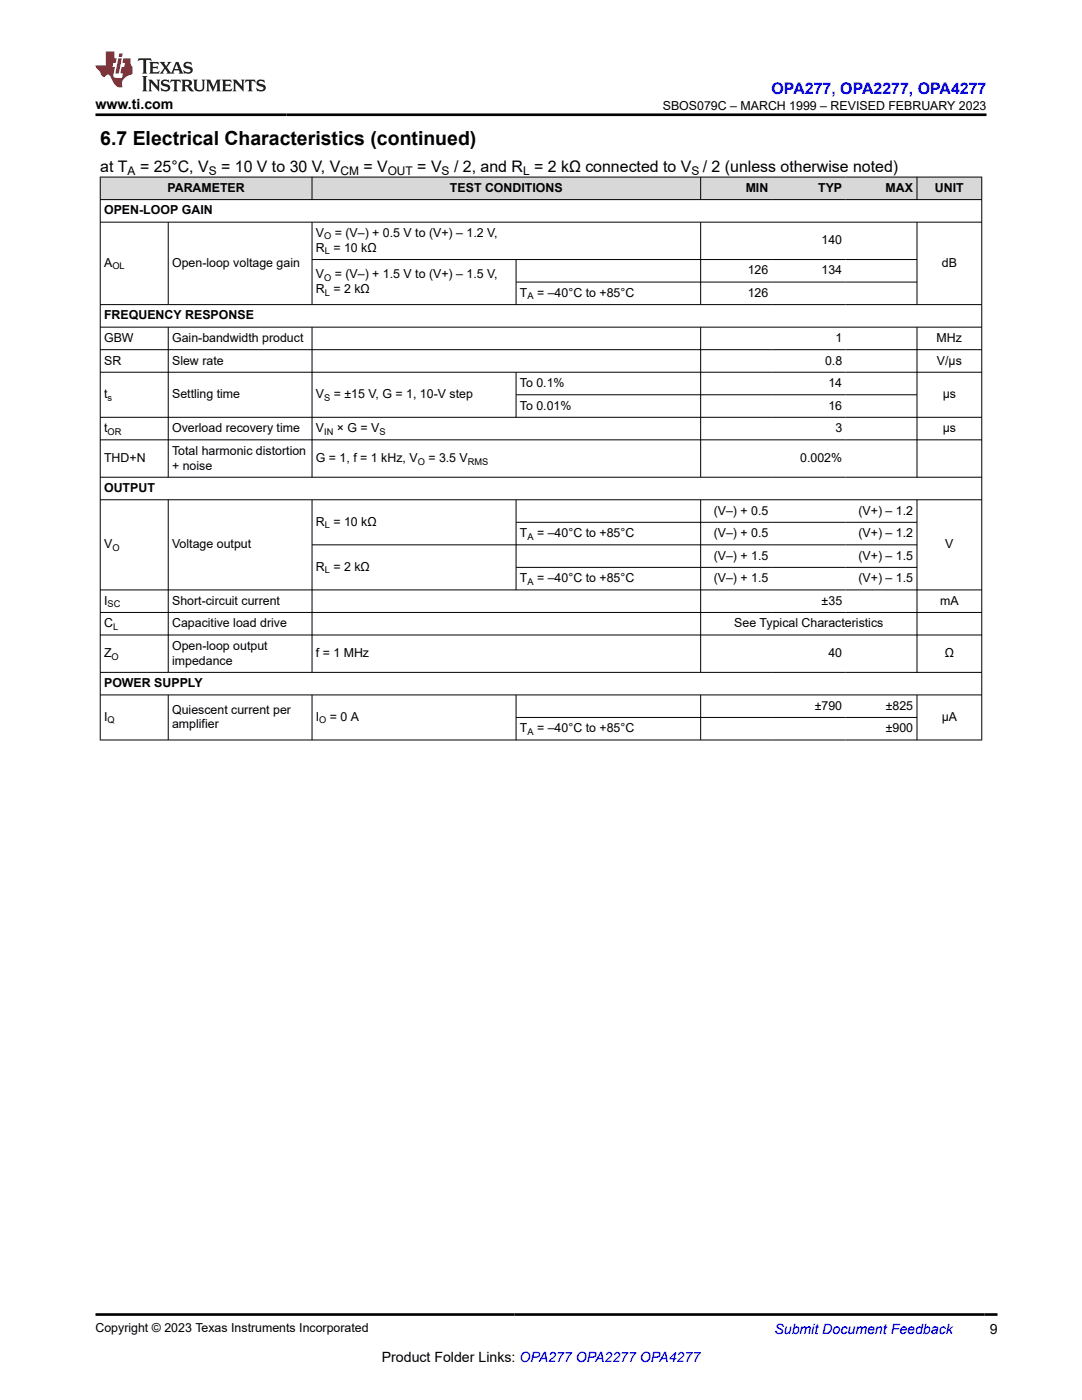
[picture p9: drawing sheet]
<svg xmlns="http://www.w3.org/2000/svg" width="216mm" height="279mm" viewBox="0 0 216 279" stroke-linecap="round" stroke-linejoin="round" font-family="sans-serif">
<defs><g id="words">
<text font-size="3.9" x="20" y="28.8">6.7 Electrical Characteristics (continued)</text>
<text font-size="3.2" fill="#00f" x="154" y="18.7">OPA277, OPA2277, OPA4277</text>
<g font-size="3.2">
<text x="20" y="34.3">at T</text>
<text x="27.9" y="34.3">= 25°C, V</text>
<text x="44.1" y="34.3">= 10 V to 30 V, V</text>
<text x="72.5" y="34.3">= V</text>
<text x="83.3" y="34.3">= V</text>
<text x="90.6" y="34.3">/ 2, and R = 2 kΩ connected to V</text>
<text x="140.2" y="34.3">/ 2 (unless otherwise noted)</text>
</g>
<g font-size="2.8">
<text x="19" y="21.8">www.ti.com</text>
<text x="197.5" y="266.1">9</text>
<text x="76.2" y="271.7">Product Folder Links: OPA277 OPA2277 OPA4277</text>
</g>
<text font-size="2.8" fill="#00f" x="154.5" y="266.2">Submit Document Feedback</text>
<g font-size="2.5">
<text x="132.3" y="21.9">SBOS079C – MARCH 1999 – REVISED FEBRUARY 2023</text>
<text x="33.4" y="38.3">PARAMETER</text>
<text x="89.8" y="38.3">TEST CONDITIONS</text>
<text x="148.8" y="38.3">MIN</text>
<text x="163.3" y="38.3">TYP</text>
<text x="176.7" y="38.3">MAX</text>
<text x="186.6" y="38.3">UNIT</text>
<text x="20.8" y="42.8">OPEN-LOOP GAIN</text>
<text x="63" y="47.3">V</text>
<text x="66.8" y="47.3">= (V–) + 0.5 V to (V+) – 1.2 V,</text>
<text x="20.8" y="53.3">A</text>
<text x="34.3" y="53.3">Open-loop voltage gain</text>
<text x="63" y="50.3">R = 10 kΩ</text>
<text x="163.9" y="48.8">140</text>
<text x="187.9" y="53.3">dB</text>
<text x="63" y="58.5">R = 2 kΩ</text>
<text x="63" y="55.5">V</text>
<text x="66.8" y="55.5">= (V–) + 1.5 V to (V+) – 1.5 V,</text>
<text x="103.7" y="59.3">T</text>
<text x="107.2" y="59.3">= –40°C to +85°C</text>
<text x="149.2" y="54.8">126</text>
<text x="149.2" y="59.3">126</text>
<text x="163.9" y="54.8">134</text>
<text x="20.8" y="63.8">FREQUENCY RESPONSE</text>
<text x="20.8" y="68.3">GBW</text>
<text x="34.3" y="68.3">Gain-bandwidth product</text>
<text x="166.7" y="68.3">1</text>
<text x="186.9" y="68.3">MHz</text>
<text x="20.8" y="72.7">SR</text>
<text x="34.3" y="72.7">Slew rate</text>
<text x="103.7" y="77.2">To 0.1%</text>
<text x="164.6" y="72.7">0.8</text>
<text x="165.3" y="77.2">14</text>
<text x="186.9" y="72.7">V/µs</text>
<text x="20.8" y="79.5">t</text>
<text x="34.3" y="79.5">Settling time</text>
<text x="63" y="79.5">V</text>
<text x="66.6" y="79.5">= ±15 V, G = 1, 10-V step</text>
<text x="103.7" y="81.7">To 0.01%</text>
<text x="165.3" y="81.7">16</text>
<text x="188.1" y="79.5">µs</text>
<text x="20.8" y="86.2">t</text>
<text x="34.3" y="86.2">Overload recovery time</text>
<text x="63" y="86.2">V</text>
<text x="67.2" y="86.2">× G = V</text>
<text x="166.7" y="86.2">3</text>
<text x="188.1" y="86.2">µs</text>
<text x="20.8" y="92.2">THD+N</text>
<text x="34.3" y="90.7">Total harmonic distortion</text>
<text x="34.3" y="93.7">+ noise</text>
<text x="63" y="92.2">G = 1, f = 1 kHz, V</text>
<text x="85.5" y="92.2">= 3.5 V</text>
<text x="159.7" y="92.2">0.002%</text>
<text x="20.8" y="98.2">OUTPUT</text>
<text x="63" y="104.9">R = 10 kΩ</text>
<text x="103.7" y="107.2">T</text>
<text x="107.2" y="107.2">= –40°C to +85°C</text>
<text x="142.4" y="102.7">(V–) + 0.5</text>
<text x="142.4" y="107.2">(V–) + 0.5</text>
<text x="171.3" y="102.7">(V+) – 1.2</text>
<text x="171.3" y="107.2">(V+) – 1.2</text>
<text x="20.8" y="109.4">V</text>
<text x="34.3" y="109.4">Voltage output</text>
<text x="63" y="113.9">R = 2 kΩ</text>
<text x="142.4" y="111.7">(V–) + 1.5</text>
<text x="171.3" y="111.7">(V+) – 1.5</text>
<text x="188.6" y="109.4">V</text>
<text x="103.7" y="116.2">T</text>
<text x="107.2" y="116.2">= –40°C to +85°C</text>
<text x="142.4" y="116.2">(V–) + 1.5</text>
<text x="171.3" y="116.2">(V+) – 1.5</text>
<text x="20.8" y="120.7">I</text>
<text x="20.8" y="125.2">C</text>
<text x="34.3" y="120.7">Short-circuit current</text>
<text x="34.3" y="125.2">Capacitive load drive</text>
<text x="146.5" y="125.2">See Typical Characteristics</text>
<text x="164" y="120.7">±35</text>
<text x="187.6" y="120.7">mA</text>
<text x="20.8" y="131.2">Z</text>
<text x="34.3" y="129.7">Open-loop output</text>
<text x="63" y="131.2">f = 1 MHz</text>
<text x="165.3" y="131.2">40</text>
<text x="188.5" y="131.2">Ω</text>
<text x="20.8" y="137.1">POWER SUPPLY</text>
<text x="34.3" y="132.7">impedance</text>
<text x="20.8" y="143.9">I</text>
<text x="34.3" y="142.4">Quiescent current per</text>
<text x="63" y="143.9">I</text>
<text x="65.8" y="143.9">= 0 A</text>
<text x="162.6" y="141.6">±790</text>
<text x="176.7" y="141.6">±825</text>
<text x="187.9" y="143.9">µA</text>
<text x="34.3" y="145.4">amplifier</text>
<text x="103.7" y="146.1">T</text>
<text x="107.2" y="146.1">= –40°C to +85°C</text>
<text x="176.7" y="146.1">±900</text>
<text x="19" y="265.9">Copyright © 2023 Texas Instruments Incorporated</text>
</g>
<g font-size="2.4">
<text x="25.5" y="34.9">A</text>
<text x="41.7" y="34.9">S</text>
<text x="67.9" y="34.9">CM</text>
<text x="77.4" y="34.9">OUT</text>
<text x="88.1" y="34.9">S</text>
<text x="104.4" y="34.9">L</text>
<text x="138" y="34.9">S</text>
</g>
<g font-size="1.9">
<text x="64.7" y="47.8">O</text>
<text x="22.4" y="53.8">OL</text>
<text x="64.8" y="50.8">L</text>
<text x="64.7" y="56">O</text>
<text x="64.8" y="59">L</text>
<text x="105.2" y="59.7">A</text>
<text x="21.5" y="80">s</text>
<text x="64.7" y="80">S</text>
<text x="21.5" y="86.7">OR</text>
<text x="64.7" y="86.7">IN</text>
<text x="75.7" y="86.7">S</text>
<text x="83.3" y="92.7">O</text>
<text x="93.4" y="92.7">RMS</text>
<text x="64.8" y="105.4">L</text>
<text x="105.2" y="107.7">A</text>
<text x="22.4" y="109.9">O</text>
<text x="64.8" y="114.4">L</text>
<text x="105.2" y="116.7">A</text>
<text x="21.5" y="121.2">SC</text>
<text x="22.6" y="125.7">L</text>
<text x="22.3" y="131.7">O</text>
<text x="21.5" y="144.4">Q</text>
<text x="63.7" y="144.4">O</text>
<text x="105.2" y="146.6">A</text>
</g>
</g></defs>
<g fill="#d8d8d8">
<path d="M20 35.3h175.9v4.5h-175.9z" fill-rule="evenodd"/>
<path d="M20.1 35.4h42.1v4.4h-42.1z" fill-rule="evenodd"/>
<path d="M62.3 35.4h77.4v4.4h-77.4z" fill-rule="evenodd"/>
<path d="M139.9 35.4h14.1v4.4h-14.1z" fill-rule="evenodd"/>
<path d="M154 35.4h14.8v4.4h-14.8z" fill-rule="evenodd"/>
<path d="M168.8 35.4h14.1v4.4h-14.1z" fill-rule="evenodd"/>
<path d="M183 35.4h12.8v4.4h-12.8z" fill-rule="evenodd"/>
</g>
<g fill="none" stroke="#000" stroke-width=".2">
<path d="M19.9 35.3h176.1M19.9 39.8h176.1M20 35.3v112.4M62.3 35.3v4.6M139.8 35.3v4.6M183 35.3v4.6M195.9 35.3v112.4M19.9 44.3h176.1M33.6 44.3v16.6M62.3 44.3v16.6M62.3 51.8h120.7M103 51.8v9.1"/>
<path d="M103 56.3h80M139.8 44.3v16.6M183 44.3v16.6M19.9 60.8h176.1M19.9 65.3h176.1M19.9 69.8h176.1M19.9 74.3h176.1M33.6 65.3v30M62.3 65.3v30M103 74.3v9M103 78.8h80M139.8 65.3v30"/>
<path d="M183 65.3v30M19.9 83.3h176.1M19.9 87.8h176.1M19.9 95.2h176.1M19.9 99.7h176.1M33.6 99.7v34.5M62.3 99.7v34.5M103 99.7v18.1M139.8 99.7v34.5M183 99.7v34.5M19.9 117.7h176.1M103 104.2h80"/>
<path d="M103 113.2h80M183 108.7h-120.7M19.9 122.2h176.1M19.9 126.7h176.1M19.9 134.2h176.1M19.9 138.7h176.1M33.6 138.7v9M62.3 138.7v9M103 138.7v9M139.8 138.7v9M183 138.7v9M19.9 147.7h176.1"/>
<path d="M103 143.2h80"/>
</g>
<path d="M27.7 11.6l-.2 .6 .5-.2h.6v.1v2.2l-.2 .4h1l-.2-.4v-2.2v-.1h.5l.5 .2-.1-.6zM29.8 12.4l.2 .3v1.6l-.2 .4h1.9l.1-.6a1.08 1.08 0 0 1-1.3 .2v-.7h.6l.4 .2v-.7l-.4 .2h-.6v-.5l.2-.2a1 1 0 0 1 1 .3l-.1-.5zM31.8 12.4l1 1.1-1 1.2h.9l-.2-.2 .4-.8 .5 .8-.2 .2h1.6l-.2-.2 .1-.5h1l.1 .5-.1 .2h.9l-.2-.4-.8-1.9h-.5l-1 2.1-.8-1.1 .9-1h-.8l.2 .2-.5 .6-.3-.6 .1-.2zM35.2 12.8l.4 1h-.8zM36.8 12.5a.65 .65 0 0 0-.2 .7 .65 .65 0 0 0 .6 .5l.7 .1 .1 .3a.79 .79 0 0 1-.7 .4 .79 .79 0 0 1-.7-.5l.1 .7 .2-.1a.93 .93 0 0 0 1.1 0 .93 .93 0 0 0 .4-.9 1.46 1.46 0 0 0-1.2-.6l-.1-.3a1.09 1.09 0 0 1 1.2 .2l-.2-.6-.1 .1-.6-.2zM28.4 15.2l.2 .4v2.2l-.2 .4h1l-.2-.4v-2.2l.2-.4zM29.6 15.9l.2 .4v1.5l-.2 .4h.8l-.3-.4v-1.3l1.7 1.8v-2l.2-.4h-.8l.2 .2 .1 1.1-1.2-1.3zM32.3 16a.65 .65 0 0 0-.2 .8 .65 .65 0 0 0 .7 .4l.6 .2 .1 .2a.79 .79 0 0 1-.7 .4 .79 .79 0 0 1-.7-.5l.1 .7 .2-.1a.93 .93 0 0 0 1.1 .1 .93 .93 0 0 0 .4-1 1.46 1.46 0 0 0-1.2-.5l-.1-.4a1.09 1.09 0 0 1 1.2 .2l-.2-.6-.1 .1-.6-.1zM34.1 15.9l-.1 .6a.63 .63 0 0 1 .7-.3l.1 1.6-.3 .4h1l-.2-.4v-1.6a.66 .66 0 0 1 .8 .3l-.1-.6zM36.2 15.9l.2 .4v1.5l-.2 .4h.9l-.2-.2v-.7h.5l.1 .2a.79 .79 0 0 0 1.2 .6l-1-.9a.61 .61 0 0 0 .6-.6 .61 .61 0 0 0-.5-.7zM36.9 16.2h.2a.47 .47 0 0 1 .5 .1 .47 .47 0 0 1 .1 .5l-.2 .1-.6 .1zM38.5 15.9l.2 .2a2.27 2.27 0 0 0 .4 2 1.04 1.04 0 0 0 1.7-.7v-1.3l.2-.2h-.8l.2 .4v1.1a.6 .6 0 0 1-.6 .6 .6 .6 0 0 1-.6-.6v-1.1l.3-.4zM41.1 15.9l.2 .4v1.5l-.2 .4h.7l-.2-.4v-1.4l.9 1.9 .8-1.9v1.4l-.2 .4h1l-.3-.4v-1.5l.3-.4h-.8l-.7 1.5-.7-1.5zM44.3 15.9l.2 .4v1.5l-.2 .4h1.9l.1-.6a1.09 1.09 0 0 1-1.3 .2v-.7h.6l.4 .2v-.6l-.4 .2h-.6v-.6l.2-.1a1.01 1.01 0 0 1 1 .3l-.1-.6zM46.4 15.9l.3 .4v1.5l-.3 .4h.8l-.2-.4v-1.3l1.6 1.8v-2l.2-.4h-.7l.2 .2v1.1l-1.2-1.3zM49 15.9l-.1 .6a.63 .63 0 0 1 .8-.3v1.6l-.3 .4h1l-.2-.4v-1.6a.66 .66 0 0 1 .8 .3l-.1-.6zM51.4 16a.65 .65 0 0 0-.2 .8 .65 .65 0 0 0 .6 .4l.6 .2 .2 .2a.79 .79 0 0 1-.8 .4 .79 .79 0 0 1-.6-.5l.1 .7 .2-.1a.93 .93 0 0 0 1 .1 .93 .93 0 0 0 .5-1 1.46 1.46 0 0 0-1.3-.5l-.1-.4a1.09 1.09 0 0 1 1.3 .2l-.2-.6-.2 .1-.5-.1z" fill="#231f20"/>
<path d="M21.1 10.3v2.7h-2.1l.1 .4 .9 1a.95 .95 0 0 0 .9 .9 .59 .59 0 0 1 .6-.4 .59 .59 0 0 1 .5 .3l.4 .8a1.59 1.59 0 0 0 2.1 1.4 1.61 1.61 0 0 1 1-2.3l1-.3-.1-1.5a1.59 1.59 0 0 1-.4-1.7h-1.4l-.2 .9h.5l-.1 .9h-.5l-.2 .9v.3l.4 .1-.2 .9h-.6a.73 .73 0 0 1-1.1-.7l.3-1.5h-.5l.2-.9h.5l.2-.9h-.5v-1.3zM23.6 11.6l-.6 3.1h.7l.6-3.1zM23.8 10.7l-.1 .6h.7l.1-.6z" fill="#ed1c24"/>
<path d="M19 22.9h177.8M19.1 262.3h179.9" fill="none" stroke="#000" stroke-width=".53"/>
<use href="#words"/>
</svg>
